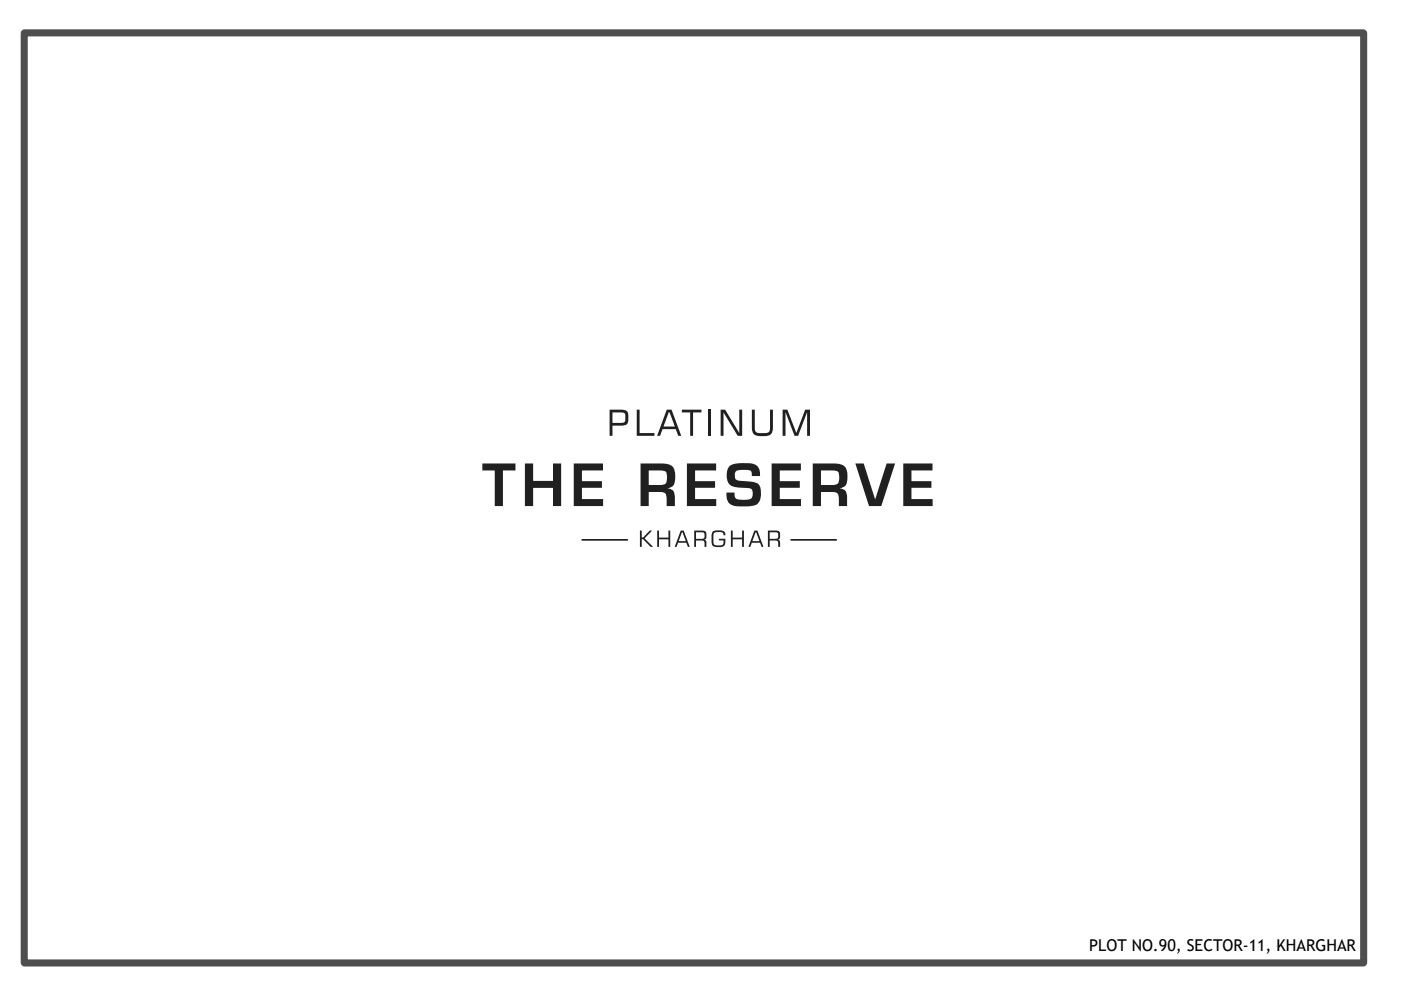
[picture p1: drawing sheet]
<svg xmlns="http://www.w3.org/2000/svg" width="420mm" height="297mm" viewBox="0 0 420 297" stroke-linecap="round" stroke-linejoin="round" font-family="sans-serif">
<defs><g id="words">
<text font-size="4.9" x="326.5" y="284.9">PLOT NO.90, SECTOR-11, KHARGHAR</text>
</g></defs>
<path d="M7.3 9.9h401.5v278.6h-401.5z" fill="none" stroke="#4e4e4d" stroke-width="2.1" stroke-linecap="butt"/>
<g fill="#231f20">
<path d="M190.9 122.8h.8v7h4.5v.8h-5.3z"/>
<path d="M204.4 122.8h5.9v.8h-2.5v7h-.9v-7h-2.5z"/>
<path d="M212.2 122.8h.9v7.8h-.9z"/>
<path d="M216 122.8h1.4l4.2 7v-7h.9v7.8h-1.4l-4.2-7v7h-.9z"/>
<path d="M225.4 122.8h.9v5.1a1.48 1.48 0 0 0 .3 1.5 1.48 1.48 0 0 0 1.5 .4h1.2a1.39 1.39 0 0 0 1.5-1.9v-5.1h.9v5.2a2.23 2.23 0 0 1-2.7 2.7h-.9a2.23 2.23 0 0 1-2.7-2.7z"/>
<path d="M234.6 122.8h1.4l2.7 7 2.7-7h1.4v7.8h-.8v-7.1l-2.7 7.1h-1.1l-2.7-7.1v7.1h-.9z"/>
<path d="M191.8 159h.6v2.1h.4l2-2.1h.7l-2.3 2.3 2.6 2.6h-.7l-2.3-2.3h-.4v2.3h-.6z"/>
<path d="M197 159h.6v2.1h2.8v-2.1h.5v4.9h-.5v-2.3h-2.8v2.3h-.6z"/>
<path d="M213.7 159.3a3.3 3.3 0 0 1 3.6 .4l.2 .7h-.6a.9 .9 0 0 0-1.2-.9 1.22 1.22 0 0 0-1.3 0 1.22 1.22 0 0 0-.5 1.3v1.4a1.05 1.05 0 0 0 .2 1 1.05 1.05 0 0 0 1.1 .3 1.19 1.19 0 0 0 1.4-.2 1.19 1.19 0 0 0 .3-1.3h-1.4v-.5h2v.8a1.43 1.43 0 0 1-1.8 1.7h-.6a1.43 1.43 0 0 1-1.8-1.7v-2.1z"/>
<path d="M219.1 159h.6v2.1h2.8v-2.1h.5v4.9h-.5v-2.3h-2.8v2.3h-.6z"/>
<path d="M183.6 123.6v3.1h2.8l.8-.2a2.1 2.1 0 0 0 .3-1.9l-.2-.6-.5-.3zM182.8 122.8h3.3a1.77 1.77 0 0 1 2.3 1.8v1.1a1.73 1.73 0 0 1-2.3 1.9h-2.5v3h-.8z"/>
<path d="M200.5 123.6l-1.6 4.2h3.4l-1.6-4.2zM199.9 122.8h1.4l2.9 7.8h-.9l-.7-2h-4l-.7 2h-.9z"/>
<path d="M204.4 159.5l-.9 2.7h2.1l-1-2.7zM204.1 159h.9l1.8 4.9h-.6l-.4-1.2h-2.5l-.5 1.2h-.5z"/>
<path d="M208.7 159.5v2l2.1-.1a1.38 1.38 0 0 0 .2-1.7zM208.1 159l2.9 .1a1.58 1.58 0 0 1 .7 2.2l-.6 .4 .6 .5 .1 1.7h-.6l-.1-1.6-.7-.3h-1.7v1.9h-.6z"/>
<path d="M226.5 159.5l-.9 2.7h2.1l-1-2.7zM226.2 159h.9l1.8 4.9h-.6l-.5-1.2h-2.4l-.5 1.2h-.5z"/>
<path d="M230.7 159.5v2l2.2-.1a1.38 1.38 0 0 0 .2-1.7zM230.2 159l2.9 .1a1.58 1.58 0 0 1 .7 2.2l-.6 .4 .6 .5 .1 1.7h-.6l-.1-1.6-.7-.3h-1.8v1.9h-.5z"/>
</g>
<path d="M174.3 161.8h13.9M237 161.8h13.9" fill="none" stroke="#231f20" stroke-width=".51"/>
<g fill="#231f20">
<path d="M144.6 138.9h9.9v2.1h-3.7v10.7h-2.5v-10.7h-3.7z"/>
<path d="M157.4 138.9h2.4v5.2h6v-5.2h2.4v12.8h-2.4v-5.5h-6v5.5h-2.4z"/>
<path d="M172 138.9h8.8v2.1h-6.3v3.2h5.9v2h-5.9v3.4h6.3v2.1h-8.8z"/>
<path d="M205.9 138.9h8.8v2.1h-6.3v3.2h6v2h-6v3.4h6.3v2.1h-8.8z"/>
<path d="M218.8 139.6a11.9 11.9 0 0 1 6.7-.7 3 3 0 0 1 2.4 3.8h-2.5a1.39 1.39 0 0 0-.3-1.5 1.39 1.39 0 0 0-1.5-.4h-1a1.74 1.74 0 0 0-2.3 1.1 1.62 1.62 0 0 0 .2 1.7 1.62 1.62 0 0 0 1.8 .5l2.4 .2a2.93 2.93 0 0 1 3.3 2l.1 .9a3.5 3.5 0 0 1-3.9 4.6h-2.7a3.3 3.3 0 0 1-3.7-4.2h2.4v.2a1.52 1.52 0 0 0 1.8 2h1.6a1.72 1.72 0 0 0 1.8-.6 1.72 1.72 0 0 0 .2-1.7 1.54 1.54 0 0 0-2-1.3l-2.6-.1a3.1 3.1 0 0 1-3.1-3.5l.2-1.8z"/>
<path d="M231.3 138.9h8.8v2.1h-6.3v3.2h6v2h-6v3.4h6.3v2.1h-8.8z"/>
<path d="M256.4 138.9h2.5l3.4 10.7 3.5-10.7h2.5l-4.1 12.8h-3.7z"/>
<path d="M270.8 138.9h8.8v2.1h-6.4v3.2h6v2h-6v3.4h6.4v2.1h-8.8z"/>
<path d="M194.5 141v4.4h3.5a1.7 1.7 0 0 0 2-2.3 1.61 1.61 0 0 0-.4-1.7 1.61 1.61 0 0 0-1.7-.4zM192 138.9h6.3a3.3 3.3 0 0 1 3.9 2.1 5.6 5.6 0 0 1-.6 4.7l-1.4 .6a2.34 2.34 0 0 1 2.1 3v2.4h-2.4v-2a1.75 1.75 0 0 0-2-2.3h-3.4v4.3h-2.5z"/>
<path d="M246.1 141v4.4h3.5a1.7 1.7 0 0 0 2-2.3 1.61 1.61 0 0 0-.4-1.7 1.61 1.61 0 0 0-1.6-.4zM243.7 138.9h6.2a3.3 3.3 0 0 1 4 2.1 5.6 5.6 0 0 1-.6 4.7l-1.5 .6a2.34 2.34 0 0 1 2.2 3v2.4h-2.5v-2a1.75 1.75 0 0 0-2-2.3h-3.4v4.3h-2.4z"/>
</g>
<use href="#words"/>
</svg>
